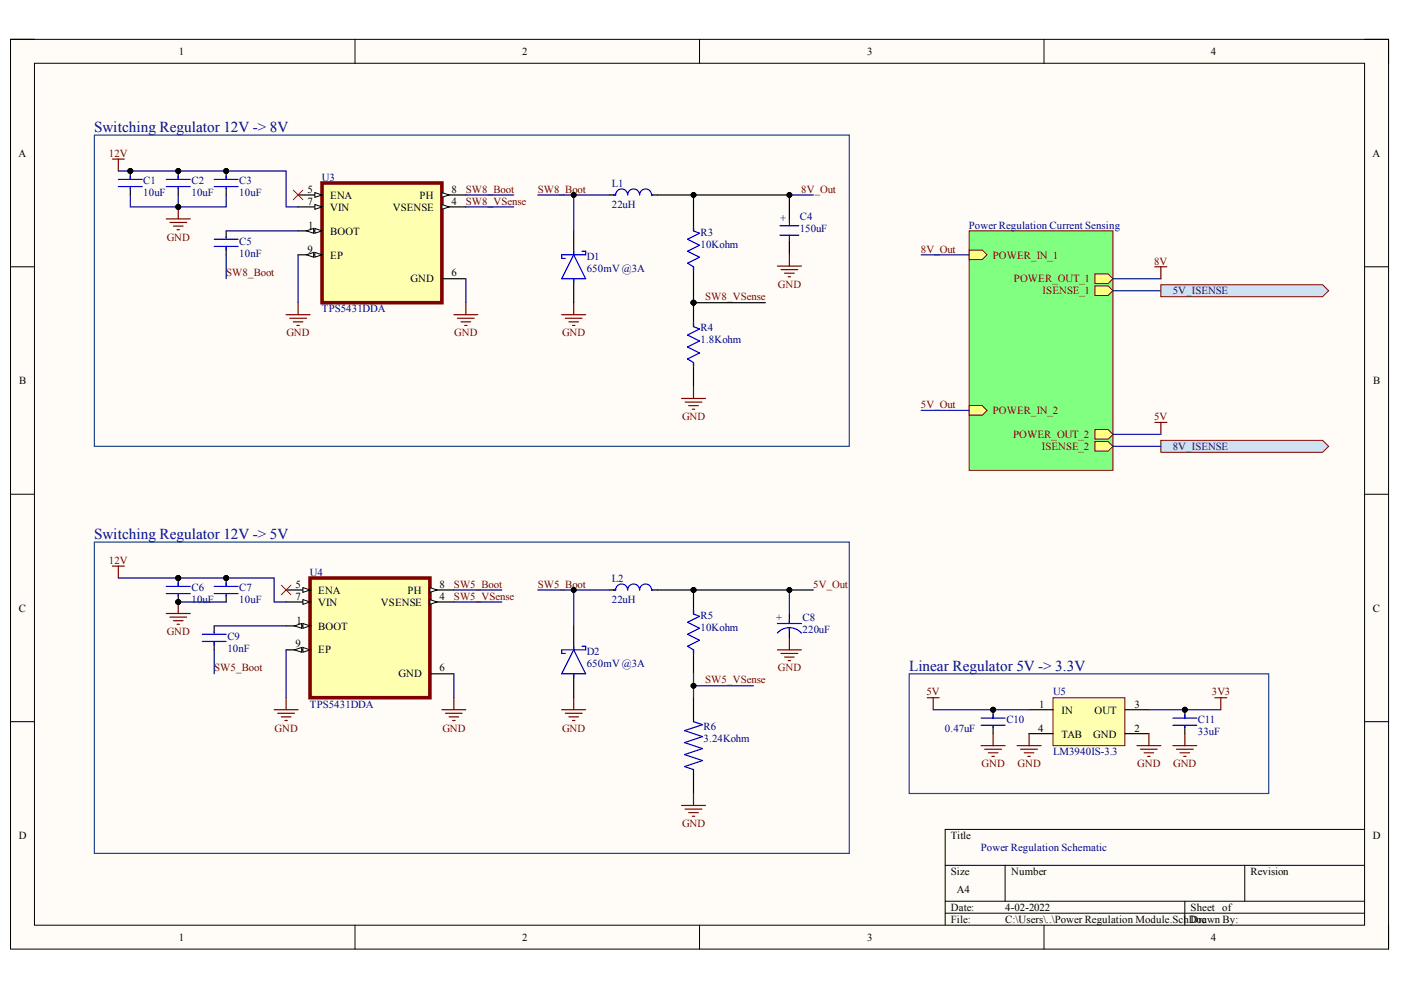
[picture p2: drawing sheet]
<svg xmlns="http://www.w3.org/2000/svg" width="297mm" height="210mm" viewBox="0 0 297 210" stroke-linecap="round" stroke-linejoin="round" font-family="sans-serif">
<defs><g id="words">
<g font-size="3.2" fill="#000080">
<text x="20" y="28">Switching Regulator 12V -&gt; 8V</text>
<text x="20" y="114.3">Switching Regulator 12V -&gt; 5V</text>
<text x="192.7" y="142.2">Linear Regulator 5V -&gt; 3.3V</text>
</g>
<g font-size="2.3">
<text x="37.9" y="11.6">1</text>
<text x="110.7" y="11.6">2</text>
<text x="183.9" y="11.6">3</text>
<text x="256.7" y="11.6">4</text>
<text x="3.9" y="33.3">A</text>
<text x="291" y="33.3">A</text>
<text x="65.2" y="40.9">5</text>
<text x="95.7" y="40.9">8</text>
<text x="65.2" y="43.4">7</text>
<text x="70" y="42.1">ENA</text>
<text x="70" y="44.7">VIN</text>
<text x="83.3" y="44.7">VSENSE</text>
<text x="89" y="42.1">PH</text>
<text x="95.7" y="43.4">4</text>
<text x="65.2" y="53.6">9</text>
<text x="65.4" y="48.5">1</text>
<text x="70" y="49.8">BOOT</text>
<text x="70" y="54.8">EP</text>
<text x="87" y="59.9">GND</text>
<text x="95.7" y="58.6">6</text>
<text x="4.1" y="81.4">B</text>
<text x="291.2" y="81.4">B</text>
<text x="62.7" y="124.6">5</text>
<text x="67.5" y="125.9">ENA</text>
<text x="86.4" y="125.9">PH</text>
<text x="93.2" y="124.6">8</text>
<text x="4" y="129.7">C</text>
<text x="62.7" y="127.1">7</text>
<text x="67.5" y="128.4">VIN</text>
<text x="80.8" y="128.4">VSENSE</text>
<text x="93.2" y="127.1">4</text>
<text x="291.1" y="129.7">C</text>
<text x="62.7" y="137.3">9</text>
<text x="62.8" y="132.2">1</text>
<text x="67.5" y="133.5">BOOT</text>
<text x="67.5" y="138.5">EP</text>
<text x="84.5" y="143.6">GND</text>
<text x="93.2" y="142.3">6</text>
<text x="220.1" y="155.1">4</text>
<text x="220.3" y="150">1</text>
<text x="225" y="151.3">IN</text>
<text x="232.1" y="151.3">OUT</text>
<text x="240.5" y="150">3</text>
<text x="240.5" y="155.1">2</text>
<text x="225" y="156.4">TAB</text>
<text x="231.8" y="156.4">GND</text>
<text x="4" y="177.9">D</text>
<text x="201.6" y="177.9">Title</text>
<text x="291.1" y="177.9">D</text>
<text x="201.6" y="185.5">Size</text>
<text x="214.4" y="185.5">Number</text>
<text x="265.1" y="185.5">Revision</text>
<text x="202.9" y="189.3">A4</text>
<text x="201.6" y="193.1">Date:</text>
<text x="201.6" y="195.7">File:</text>
<text x="213.1" y="195.7">C:\Users\..\Power Regulation Module.SchDoc</text>
<text x="213.1" y="193.1">4-02-2022</text>
<text x="252.4" y="195.7">Drawn By:</text>
<text x="252.4" y="193.1">Sheet of</text>
<text x="37.9" y="199.5">1</text>
<text x="110.7" y="199.5">2</text>
<text x="183.9" y="199.5">3</text>
<text x="256.7" y="199.5">4</text>
</g>
<g font-size="2.3" fill="#800000">
<text x="23.1" y="33.3">12V</text>
<text x="98.8" y="40.9">SW8_Boot</text>
<text x="114" y="40.9">SW8_Boot</text>
<text x="169.9" y="40.9">8V_Out</text>
<text x="98.8" y="43.4">SW8_VSense</text>
<text x="35.3" y="51">GND</text>
<text x="195.3" y="53.6">8V_Out</text>
<text x="48" y="58.6">SW8_Boot</text>
<text x="210.5" y="54.8">POWER_IN_1</text>
<text x="215" y="59.9">POWER_OUT_1</text>
<text x="244.7" y="56.1">8V</text>
<text x="149.5" y="63.7">SW8_VSense</text>
<text x="164.9" y="61">GND</text>
<text x="221.1" y="62.4">ISENSE_1</text>
<text x="60.7" y="71.3">GND</text>
<text x="96.3" y="71.3">GND</text>
<text x="119.2" y="71.3">GND</text>
<text x="144.6" y="89.1">GND</text>
<text x="195.3" y="86.5">5V_Out</text>
<text x="210.5" y="87.8">POWER_IN_2</text>
<text x="244.7" y="89.1">5V</text>
<text x="214.8" y="92.9">POWER_OUT_2</text>
<text x="220.9" y="95.5">ISENSE_2</text>
<text x="23.1" y="119.5">12V</text>
<text x="96.2" y="124.6">SW5_Boot</text>
<text x="114" y="124.6">SW5_Boot</text>
<text x="172.4" y="124.6">5V_Out</text>
<text x="96.2" y="127.1">SW5_VSense</text>
<text x="35.3" y="134.7">GND</text>
<text x="45.4" y="142.3">SW5_Boot</text>
<text x="164.9" y="142.3">GND</text>
<text x="149.5" y="144.9">SW5_VSense</text>
<text x="196.5" y="147.4">5V</text>
<text x="256.9" y="147.4">3V3</text>
<text x="58.2" y="155.1">GND</text>
<text x="93.8" y="155.1">GND</text>
<text x="119.2" y="155.1">GND</text>
<text x="208.1" y="162.7">GND</text>
<text x="215.7" y="162.7">GND</text>
<text x="241.1" y="162.7">GND</text>
<text x="248.7" y="162.7">GND</text>
<text x="144.6" y="175.4">GND</text>
</g>
<g font-size="2.3" fill="#000080">
<text x="30.4" y="39.1">C1</text>
<text x="30.4" y="41.6">10uF</text>
<text x="40.6" y="39.1">C2</text>
<text x="40.6" y="41.6">10uF</text>
<text x="50.7" y="39.1">C3</text>
<text x="50.7" y="41.6">10uF</text>
<text x="68.2" y="38.3">U3</text>
<text x="129.7" y="39.6">L1</text>
<text x="129.7" y="44.2">22uH</text>
<text x="166.9" y="46.9" transform="rotate(-90 166.9 46.9)">+</text>
<text x="169.6" y="46.7">C4</text>
<text x="50.7" y="52">C5</text>
<text x="148.5" y="50">R3</text>
<text x="148.5" y="52.5">10Kohm</text>
<text x="169.6" y="49.2">150uF</text>
<text x="205.4" y="48.5">Power Regulation Current Sensing</text>
<text x="50.7" y="54.6">10nF</text>
<text x="124.4" y="55.1">D1</text>
<text x="124.4" y="57.6">650mV @3A</text>
<text x="68.2" y="66.2">TPS5431DDA</text>
<text x="148.5" y="70.3">R4</text>
<text x="148.5" y="72.8">1.8Kohm</text>
<text x="40.6" y="125.4">C6</text>
<text x="50.7" y="125.4">C7</text>
<text x="65.7" y="122.1">U4</text>
<text x="129.7" y="123.3">L2</text>
<text x="40.6" y="127.9">10uF</text>
<text x="50.7" y="127.9">10uF</text>
<text x="129.7" y="127.9">22uH</text>
<text x="148.5" y="131.2">R5</text>
<text x="164.6" y="131.7">+</text>
<text x="170.2" y="131.7">C8</text>
<text x="48.2" y="135.8">C9</text>
<text x="148.5" y="133.7">10Kohm</text>
<text x="170.2" y="134.2">220uF</text>
<text x="48.2" y="138.3">10nF</text>
<text x="124.4" y="138.8">D2</text>
<text x="124.4" y="141.3">650mV @3A</text>
<text x="223.3" y="147.4">U5</text>
<text x="65.7" y="150">TPS5431DDA</text>
<text x="149.2" y="154.9">R6</text>
<text x="200.3" y="155.1">0.47uF</text>
<text x="213.4" y="153.3">C10</text>
<text x="254" y="153.3">C11</text>
<text x="254" y="155.9">33uF</text>
<text x="149.2" y="157.4">3.24Kohm</text>
<text x="223.3" y="160.2">LM3940IS-3.3</text>
<text x="208" y="180.4">Power Regulation Schematic</text>
</g>
<g font-size="2.3" fill="#20124d">
<text x="248.6" y="62.4">5V_ISENSE</text>
<text x="248.6" y="95.5">8V_ISENSE</text>
</g>
</g></defs>
<path d="M2.2 8.3h292.2v192.9h-292.2z" fill-rule="evenodd" fill="#fffcf8"/>
<path d="M2.2 8.3h292.2v192.9h-292.2z" fill="none" stroke="#000" stroke-width=".21"/>
<path d="M7.3 13.4h282v182.8h-282z" fill-rule="evenodd" fill="#fffcf8"/>
<g fill="none" stroke="#000" stroke-width=".21">
<path d="M2.2 8.3h5.1M7.3 13.4h282v182.8h-282zM75.3 8.3v5.1M148.3 8.3v5.1M221.4 8.3v5.1M289.3 8.3h5.1v5.1M2.2 56.6h5.1M289.3 56.6h5.1M2.2 104.8h5.1M289.3 104.8h5.1M2.2 153h5.1M289.3 153h5.1"/>
<path d="M289.3 175.9h-88.9v20.3M75.3 196.2v5M148.3 196.2v5M200.4 183.5h88.9M200.4 191.1h88.9M200.4 193.6h88.9M213.1 183.5v7.6M221.4 196.2v5M251.2 191.1v5.1M263.9 183.5v7.6M294.4 196.2v5"/>
</g>
<path d="M223.3 147.9h15.2v10.2h-15.2z" fill-rule="evenodd" fill="#ffffb0"/>
<path d="M223.3 147.9h15.2v10.2h-15.2z" fill="none" stroke="#800000" stroke-width=".21"/>
<path d="M218.2 150.5h5.1M218.2 155.5h5.1M238.5 150.5h5.1M238.5 155.5h5.1" fill="none" stroke="#000" stroke-width=".25"/>
<path d="M65.7 122.6h25.4v25.3h-25.4z" fill-rule="evenodd" fill="#ffffb0"/>
<path d="M65.7 122.6h25.4v25.3h-25.4z" fill="none" stroke="#800000" stroke-width=".76"/>
<path d="M60.7 125.1h5" fill="none" stroke="#000" stroke-width=".25"/>
<path d="M64.2 124.6l1.5 .5-1.5 .5z" fill="#f8fcff"/>
<path d="M64.2 124.6l1.5 .5-1.5 .5z" fill="none" stroke="#000" stroke-width=".21"/>
<path d="M60.7 127.6h5" fill="none" stroke="#000" stroke-width=".25"/>
<path d="M64.2 127.1l1.5 .5-1.5 .5z" fill="#f8fcff"/>
<path d="M64.2 127.1l1.5 .5-1.5 .5z" fill="none" stroke="#000" stroke-width=".21"/>
<path d="M60.7 132.7h5" fill="none" stroke="#000" stroke-width=".25"/>
<path d="M64.2 132.2l1.5 .5-1.5 .5z" fill="#f8fcff"/>
<path d="M64.2 132.2l1.5 .5-1.5 .5z" fill="none" stroke="#000" stroke-width=".21"/>
<path d="M62.4 132.7l1.6-.5v1z" fill="#f8fcff"/>
<path d="M62.4 132.7l1.6-.5v1z" fill="none" stroke="#000" stroke-width=".21"/>
<path d="M60.7 137.8h5" fill="none" stroke="#000" stroke-width=".25"/>
<path d="M64.2 137.3l1.5 .5-1.5 .5z" fill="#f8fcff"/>
<path d="M64.2 137.3l1.5 .5-1.5 .5z" fill="none" stroke="#000" stroke-width=".21"/>
<path d="M62.4 137.8l1.6-.5v1z" fill="#f8fcff"/>
<path d="M62.4 137.8l1.6-.5v1z" fill="none" stroke="#000" stroke-width=".21"/>
<path d="M91.1 125.1h5.1" fill="none" stroke="#000" stroke-width=".25"/>
<path d="M91.1 124.6l1.6 .5-1.6 .5z" fill="#f8fcff"/>
<path d="M91.1 124.6l1.6 .5-1.6 .5z" fill="none" stroke="#000" stroke-width=".21"/>
<path d="M91.1 127.6h5.1" fill="none" stroke="#000" stroke-width=".25"/>
<path d="M91.1 127.1l1.6 .5-1.6 .5z" fill="#f8fcff"/>
<path d="M91.1 127.1l1.6 .5-1.6 .5z" fill="none" stroke="#000" stroke-width=".21"/>
<path d="M91.1 142.9h5.1" fill="none" stroke="#000" stroke-width=".25"/>
<path d="M68.3 38.8h25.4v25.4h-25.4z" fill-rule="evenodd" fill="#ffffb0"/>
<path d="M68.3 38.8h25.4v25.4h-25.4z" fill="none" stroke="#800000" stroke-width=".76"/>
<path d="M63.2 41.3h5.1" fill="none" stroke="#000" stroke-width=".25"/>
<path d="M66.8 40.8l1.5 .5-1.5 .5z" fill="#f8fcff"/>
<path d="M66.8 40.8l1.5 .5-1.5 .5z" fill="none" stroke="#000" stroke-width=".21"/>
<path d="M63.2 43.9h5.1" fill="none" stroke="#000" stroke-width=".25"/>
<path d="M66.8 43.4l1.5 .5-1.5 .5z" fill="#f8fcff"/>
<path d="M66.8 43.4l1.5 .5-1.5 .5z" fill="none" stroke="#000" stroke-width=".21"/>
<path d="M63.2 48.9h5.1" fill="none" stroke="#000" stroke-width=".25"/>
<path d="M66.8 48.4l1.5 .5-1.5 .6z" fill="#f8fcff"/>
<path d="M66.8 48.4l1.5 .5-1.5 .6z" fill="none" stroke="#000" stroke-width=".21"/>
<path d="M65 48.9l1.5-.5v1.1z" fill="#f8fcff"/>
<path d="M65 48.9l1.5-.5v1.1z" fill="none" stroke="#000" stroke-width=".21"/>
<path d="M63.2 54h5.1" fill="none" stroke="#000" stroke-width=".25"/>
<path d="M66.8 53.5l1.5 .5-1.5 .5z" fill="#f8fcff"/>
<path d="M66.8 53.5l1.5 .5-1.5 .5z" fill="none" stroke="#000" stroke-width=".21"/>
<path d="M65 54l1.5-.5v1z" fill="#f8fcff"/>
<path d="M65 54l1.5-.5v1z" fill="none" stroke="#000" stroke-width=".21"/>
<path d="M93.7 41.3h5.1" fill="none" stroke="#000" stroke-width=".25"/>
<path d="M93.7 40.8l1.5 .5-1.5 .5z" fill="#f8fcff"/>
<path d="M93.7 40.8l1.5 .5-1.5 .5z" fill="none" stroke="#000" stroke-width=".21"/>
<path d="M93.7 43.9h5.1" fill="none" stroke="#000" stroke-width=".25"/>
<path d="M93.7 43.4l1.5 .5-1.5 .5z" fill="#f8fcff"/>
<g fill="none" stroke="#000" stroke-width=".21">
<path d="M93.7 43.4l1.5 .5-1.5 .5z"/>
<circle cx="37.8" cy="43.9" r=".51"/>
<circle cx="147" cy="64.2" r=".51"/>
<circle cx="147" cy="125.1" r=".51"/>
<circle cx="210.6" cy="150.5" r=".51"/>
<circle cx="251.2" cy="150.5" r=".51"/>
</g>
<g fill="none" stroke="#000" stroke-width=".25">
<path d="M48 48.9v1.6M48 52.2v1.8M93.7 59.1h5.1M121.6 48.9v5.1M121.6 59.1v5.1M129.3 41.3h1.2M138.1 41.3h1.3M147 43.9v5M147 56.6v5M167.4 43.9v3M167.4 50.9v3M147 64.2v5.1"/>
<path d="M147 76.9v5M45.4 132.7v1.5M45.4 136v1.8M121.6 132.7v5.1M129.3 125.1h1.2M138.1 125.1h1.3M147 125.1v5.1M147 137.8v5.1M167.4 130.2v2M167.4 133.2v2M121.6 142.9v5M147 147.9v5.1"/>
<path d="M210.6 150.5v1.8M210.6 154v1.5M251.2 150.5v1.8M251.2 154v1.5M147 163.2v5"/>
</g>
<g fill="none" stroke="#800000" stroke-width=".25">
<path d="M23.8 33.7h2.6M25.1 33.7v2.6M35.3 46.4h5M36 47.2h3.6M36.8 47.9h2M37.5 48.7h.5M37.8 43.9v2.5M164.8 56.4h5.1M165.6 57.2h3.5M166.4 57.9h2M167.1 58.7h.5M167.4 53.9v2.5"/>
<path d="M60.7 66.7h5M61.4 67.5h3.6M62.2 68.2h2M62.9 69h.6M63.2 64.2v2.5M96.2 66.7h5.1M97 67.5h3.5M97.8 68.2h2M98.5 69h.5M98.8 64.2v2.5M119.1 66.7h5.1M119.9 67.5h3.5"/>
<path d="M120.6 68.2h2.1M121.4 69h.5M121.6 64.2v2.5M144.5 84.5h5.1M145.3 85.2h3.5M146 86h2.1M146.8 86.8h.5M147 81.9v2.6M23.8 120h2.6M25.1 120v2.6M35.3 130.1h5M36 130.8h3.6"/>
<path d="M36.8 131.6h2M37.5 132.4h.5M37.8 127.5v2.6M164.8 137.8h5.1M165.6 138.5h3.5M166.4 139.3h2M167.4 135.2v2.6M58.1 150.5h5.1M58.9 151.2h3.5M59.6 152h2.1M60.4 152.8h.5M60.7 147.9v2.6"/>
<path d="M93.7 150.5h5.1M94.4 151.2h3.6M95.2 152h2M96 152.8h.5M96.2 147.9v2.6M119.1 150.5h5.1M119.9 151.2h3.5M120.6 152h2.1M121.4 152.8h.5M121.6 147.9v2.6M167.1 140.1h.5M196.6 147.9h2.5"/>
<path d="M197.9 147.9v2.6M208 158.1h5.1M208.8 158.9h3.5M209.5 159.6h2.1M210.6 155.5v2.6M215.6 158.1h5.1M216.4 158.9h3.6M217.2 159.6h2M218.2 155.5v2.6M241.1 158.1h5M241.8 158.9h3.6M242.6 159.6h2"/>
<path d="M243.6 155.5v2.6M248.7 158.1h5M249.4 158.9h3.6M250.2 159.6h2M251.2 155.5v2.6M257.6 147.9h2.5M258.8 147.9v2.6M144.5 170.8h5.1M145.3 171.5h3.5M146 172.3h2.1M146.8 173.1h.5M147 168.2v2.6"/>
<path d="M210.3 160.4h.5M217.9 160.4h.5M243.3 160.4h.5M251 160.4h.5"/>
</g>
<g fill="#000">
<circle cx="37.8" cy="43.9" r=".51"/>
<circle cx="147" cy="64.2" r=".51"/>
<circle cx="147" cy="125.1" r=".51"/>
<circle cx="210.6" cy="150.5" r=".51"/>
<circle cx="251.2" cy="150.5" r=".51"/>
</g>
<g fill="none" stroke="#00f" stroke-width=".25">
<path d="M45.4 52.2h5.1M45.4 50.7h5.1M48 50.2v.3M48 52.2v.8M121.6 54l2.6 5.1h-5.1zM121.6 53.3v.7M121.6 59.1v.8M123.4 53.3h.8v.7h-5.1v.8h.8M130 41.3h.5a1.27 1.27 0 0 1 1.3-1.2 1.27 1.27 0 0 1 1.3 1.2 1.27 1.27 0 0 1 1.2-1.2 1.27 1.27 0 0 1 1.3 1.2 1.27 1.27 0 0 1 1.3-1.2 1.27 1.27 0 0 1 1.2 1.2h.3M147 48.2v.7l1.3 .6-2.5 1.2 2.5 1.3-2.5 1.3 2.5 1.2-2.5 1.3 1.2 .8v.7M165.4 49.9h4M165.4 47.9h4"/>
<path d="M167.4 46.9v1M167.4 49.9v1M147 68.5v.8l1.3 .5-2.5 1.2 2.5 1.3-2.5 1.3 2.5 1.2-2.5 1.3 1.2 .8v.7M42.9 136h5.1M42.9 134.5h5.1M45.4 134v.2M45.4 136v.8M121.6 137.8l2.6 5.1h-5.1zM121.6 137v.8M123.4 137h.8v.8h-5.1v.7h.8M130 125.1h.5a1.27 1.27 0 0 1 1.3-1.3 1.27 1.27 0 0 1 1.3 1.3 1.27 1.27 0 0 1 1.2-1.3 1.27 1.27 0 0 1 1.3 1.3 1.27 1.27 0 0 1 1.3-1.3 1.27 1.27 0 0 1 1.2 1.3h.3M147 129.4v.8l1.3 .5-2.5 1.2 2.5 1.3-2.5 1.3 2.5 1.3-2.5 1.2 1.2 .8v.7"/>
<path d="M164.8 134.2a3.4 3.4 0 0 1 5.1 0M164.8 132.2h5.1M167.4 131.4v.8M167.4 133.2v.5M121.6 142.9v.7M147 153l1.9 .6-3.8 1.3 3.8 1.3-3.8 1.3 3.8 1.2-3.8 1.3 3.8 1.3-3.8 1.2 1.9 .7M208 152.3h5.1M208 153.8h5.1M210.6 151.5v.8M210.6 154v.3M248.7 152.3h5M248.7 153.8h5"/>
<path d="M251.2 151.5v.8M251.2 154v.3"/>
</g>
<path d="M62.2 40.3l2 2M64.2 40.3l-2 2M59.6 124.1l2.1 2M61.7 124.1l-2.1 2" fill="none" stroke="#f00" stroke-width=".21"/>
<path d="M20 28.6h160.1v66h-160.1zM20 114.9h160.1v66h-160.1zM192.8 142.9h76.2v25.3h-76.2z" fill="none" stroke="#1c4587" stroke-width=".25"/>
<path d="M205.5 48.9h30.5v50.8h-30.5z" fill-rule="evenodd" fill="#80ff80"/>
<path d="M205.5 48.9h30.5v50.8h-30.5z" fill="none" stroke="#800000" stroke-width=".21"/>
<path d="M232.1 60.6h2.9l1 1-1 1.1h-2.9z" fill-rule="evenodd" fill="#ffff80"/>
<path d="M232.1 60.6h2.9l1 1-1 1.1h-2.9z" fill="none" stroke="#800000" stroke-width=".21"/>
<path d="M205.5 53h2.8l1 1-1 1h-2.8z" fill-rule="evenodd" fill="#ffff80"/>
<path d="M205.5 53h2.8l1 1-1 1h-2.8z" fill="none" stroke="#800000" stroke-width=".21"/>
<path d="M232.1 93.6h2.9l1 1-1 1h-2.9z" fill-rule="evenodd" fill="#ffff80"/>
<path d="M232.1 93.6h2.9l1 1-1 1h-2.9z" fill="none" stroke="#800000" stroke-width=".21"/>
<path d="M205.5 86h2.8l1 1-1 1h-2.8z" fill-rule="evenodd" fill="#ffff80"/>
<path d="M205.5 86h2.8l1 1-1 1h-2.8z" fill="none" stroke="#800000" stroke-width=".21"/>
<path d="M232.1 58.1h2.9l1 1-1 1h-2.9z" fill-rule="evenodd" fill="#ffff80"/>
<path d="M232.1 58.1h2.9l1 1-1 1h-2.9z" fill="none" stroke="#800000" stroke-width=".21"/>
<path d="M232.1 91.1h2.9l1 1-1 1h-2.9z" fill-rule="evenodd" fill="#ffff80"/>
<path d="M232.1 91.1h2.9l1 1-1 1h-2.9z" fill="none" stroke="#800000" stroke-width=".21"/>
<path d="M244.9 89.6h2.5M246.1 89.6v2.5" fill="none" stroke="#800000" stroke-width=".25"/>
<path d="M246.1 93.4h34.3l1.3 1.2-1.3 1.3h-34.3z" fill-rule="evenodd" fill="#cfe2f3"/>
<path d="M246.1 93.4h34.3l1.3 1.2-1.3 1.3h-34.3z" fill="none" stroke="#800000" stroke-width=".21"/>
<g fill="none" stroke="#000080" stroke-width=".25">
<path d="M25.1 36.3h35.6v7.6h2.5M27.6 41.3v2.6h20.4v-2.6M37.8 41.3v2.6M48 54v5.1M48 48.9h15.2M63.2 54v10.2M98.8 43.9h10.1M98.8 41.3h10.1M98.8 59.1v5.1M114 41.3h7.6v7.6M121.6 41.3h7.7M167.4 41.3h5"/>
<path d="M195.3 54h10.2M236 59.1h10.1M236 61.6h10.1M195.3 87h10.2M236 94.6h10.1M236 92.1h10.1M25.1 122.6h33v5h2.6M37.8 127.5l10.2 .1M37.8 122.5v.1M45.4 132.7h15.3M45.4 137.8v5.1M60.7 137.8v10.1"/>
<path d="M96.2 127.6h10.2M96.2 125.1h10.2M114 125.1h15.3M121.6 125.1v7.6M167.4 125.1v5.1M96.2 142.9v5M147 142.9v2.5M159.7 145.4h-12.7v2.5M197.9 150.5h20.3M243.6 150.5h15.2"/>
</g>
<g fill="#000">
<circle cx="27.6" cy="36.3" r=".51"/>
<circle cx="37.8" cy="36.3" r=".51"/>
<circle cx="48" cy="36.3" r=".51"/>
<circle cx="37.8" cy="43.9" r=".51"/>
<circle cx="121.6" cy="41.3" r=".51"/>
<circle cx="147" cy="41.3" r=".51"/>
<circle cx="167.4" cy="41.3" r=".51"/>
<circle cx="147" cy="64.2" r=".51"/>
<circle cx="37.8" cy="127.6" r=".51"/>
<circle cx="37.8" cy="122.6" r=".51"/>
<circle cx="48" cy="122.6" r=".51"/>
<circle cx="121.6" cy="125.1" r=".51"/>
<circle cx="147" cy="125.1" r=".51"/>
<circle cx="167.4" cy="125.1" r=".51"/>
<circle cx="147" cy="145.4" r=".51"/>
<circle cx="210.6" cy="150.5" r=".51"/>
<circle cx="251.2" cy="150.5" r=".51"/>
</g>
<g fill="none" stroke="#000" stroke-width=".21">
<circle cx="27.6" cy="36.3" r=".51"/>
<circle cx="37.8" cy="36.3" r=".51"/>
<circle cx="48" cy="36.3" r=".51"/>
<circle cx="37.8" cy="43.9" r=".51"/>
<circle cx="121.6" cy="41.3" r=".51"/>
<circle cx="147" cy="41.3" r=".51"/>
<circle cx="167.4" cy="41.3" r=".51"/>
<circle cx="147" cy="64.2" r=".51"/>
<circle cx="37.8" cy="127.6" r=".51"/>
<circle cx="37.8" cy="122.6" r=".51"/>
<circle cx="48" cy="122.6" r=".51"/>
<circle cx="121.6" cy="125.1" r=".51"/>
<circle cx="147" cy="125.1" r=".51"/>
<circle cx="167.4" cy="125.1" r=".51"/>
<circle cx="147" cy="145.4" r=".51"/>
<circle cx="210.6" cy="150.5" r=".51"/>
<circle cx="251.2" cy="150.5" r=".51"/>
</g>
<path d="M139.4 41.3h28v2.6M147 41.3v2.6M147 61.6v2.6h15.3M139.4 125.1h33" fill="none" stroke="#000" stroke-width=".25"/>
<path d="M244.9 56.6h2.5M246.1 56.6v2.5" fill="none" stroke="#800000" stroke-width=".25"/>
<path d="M246.1 60.4h34.3l1.3 1.2-1.3 1.3h-34.3z" fill-rule="evenodd" fill="#cfe2f3"/>
<path d="M246.1 60.4h34.3l1.3 1.2-1.3 1.3h-34.3z" fill="none" stroke="#800000" stroke-width=".21"/>
<g fill="#000">
<circle cx="27.6" cy="36.3" r=".51"/>
<circle cx="37.8" cy="36.3" r=".51"/>
<circle cx="48" cy="36.3" r=".51"/>
<circle cx="37.8" cy="127.6" r=".51"/>
<circle cx="37.8" cy="122.6" r=".51"/>
<circle cx="48" cy="122.6" r=".51"/>
</g>
<g fill="none" stroke="#000" stroke-width=".21">
<circle cx="27.6" cy="36.3" r=".51"/>
<circle cx="37.8" cy="36.3" r=".51"/>
<circle cx="48" cy="36.3" r=".51"/>
<circle cx="37.8" cy="127.6" r=".51"/>
<circle cx="37.8" cy="122.6" r=".51"/>
<circle cx="48" cy="122.6" r=".51"/>
</g>
<path d="M27.6 36.3v1.7M27.6 39.8v1.5M37.8 36.3v1.7M37.8 39.8v1.5M48 36.3v1.7M48 39.8v1.5M37.8 122.6v1.7M37.8 126.1v1.5M48 122.6v1.7M48 126.1v1.5" fill="none" stroke="#000" stroke-width=".25"/>
<g fill="none" stroke="#00f" stroke-width=".25">
<path d="M25.1 38h5.1M25.1 39.6h5.1M27.6 37.3v.7M27.6 39.8v.3M35.3 38h5M35.3 39.6h5M37.8 37.3v.7M37.8 39.8v.3M45.4 38h5.1M45.4 39.6h5.1M48 37.3v.7M48 39.8v.3"/>
<path d="M35.3 124.3h5M35.3 125.9h5M37.8 123.6v.7M37.8 126.1v.3M45.4 124.3h5.1M45.4 125.9h5.1M48 123.6v.7M48 126.1v.3"/>
</g>
<use href="#words"/>
</svg>
